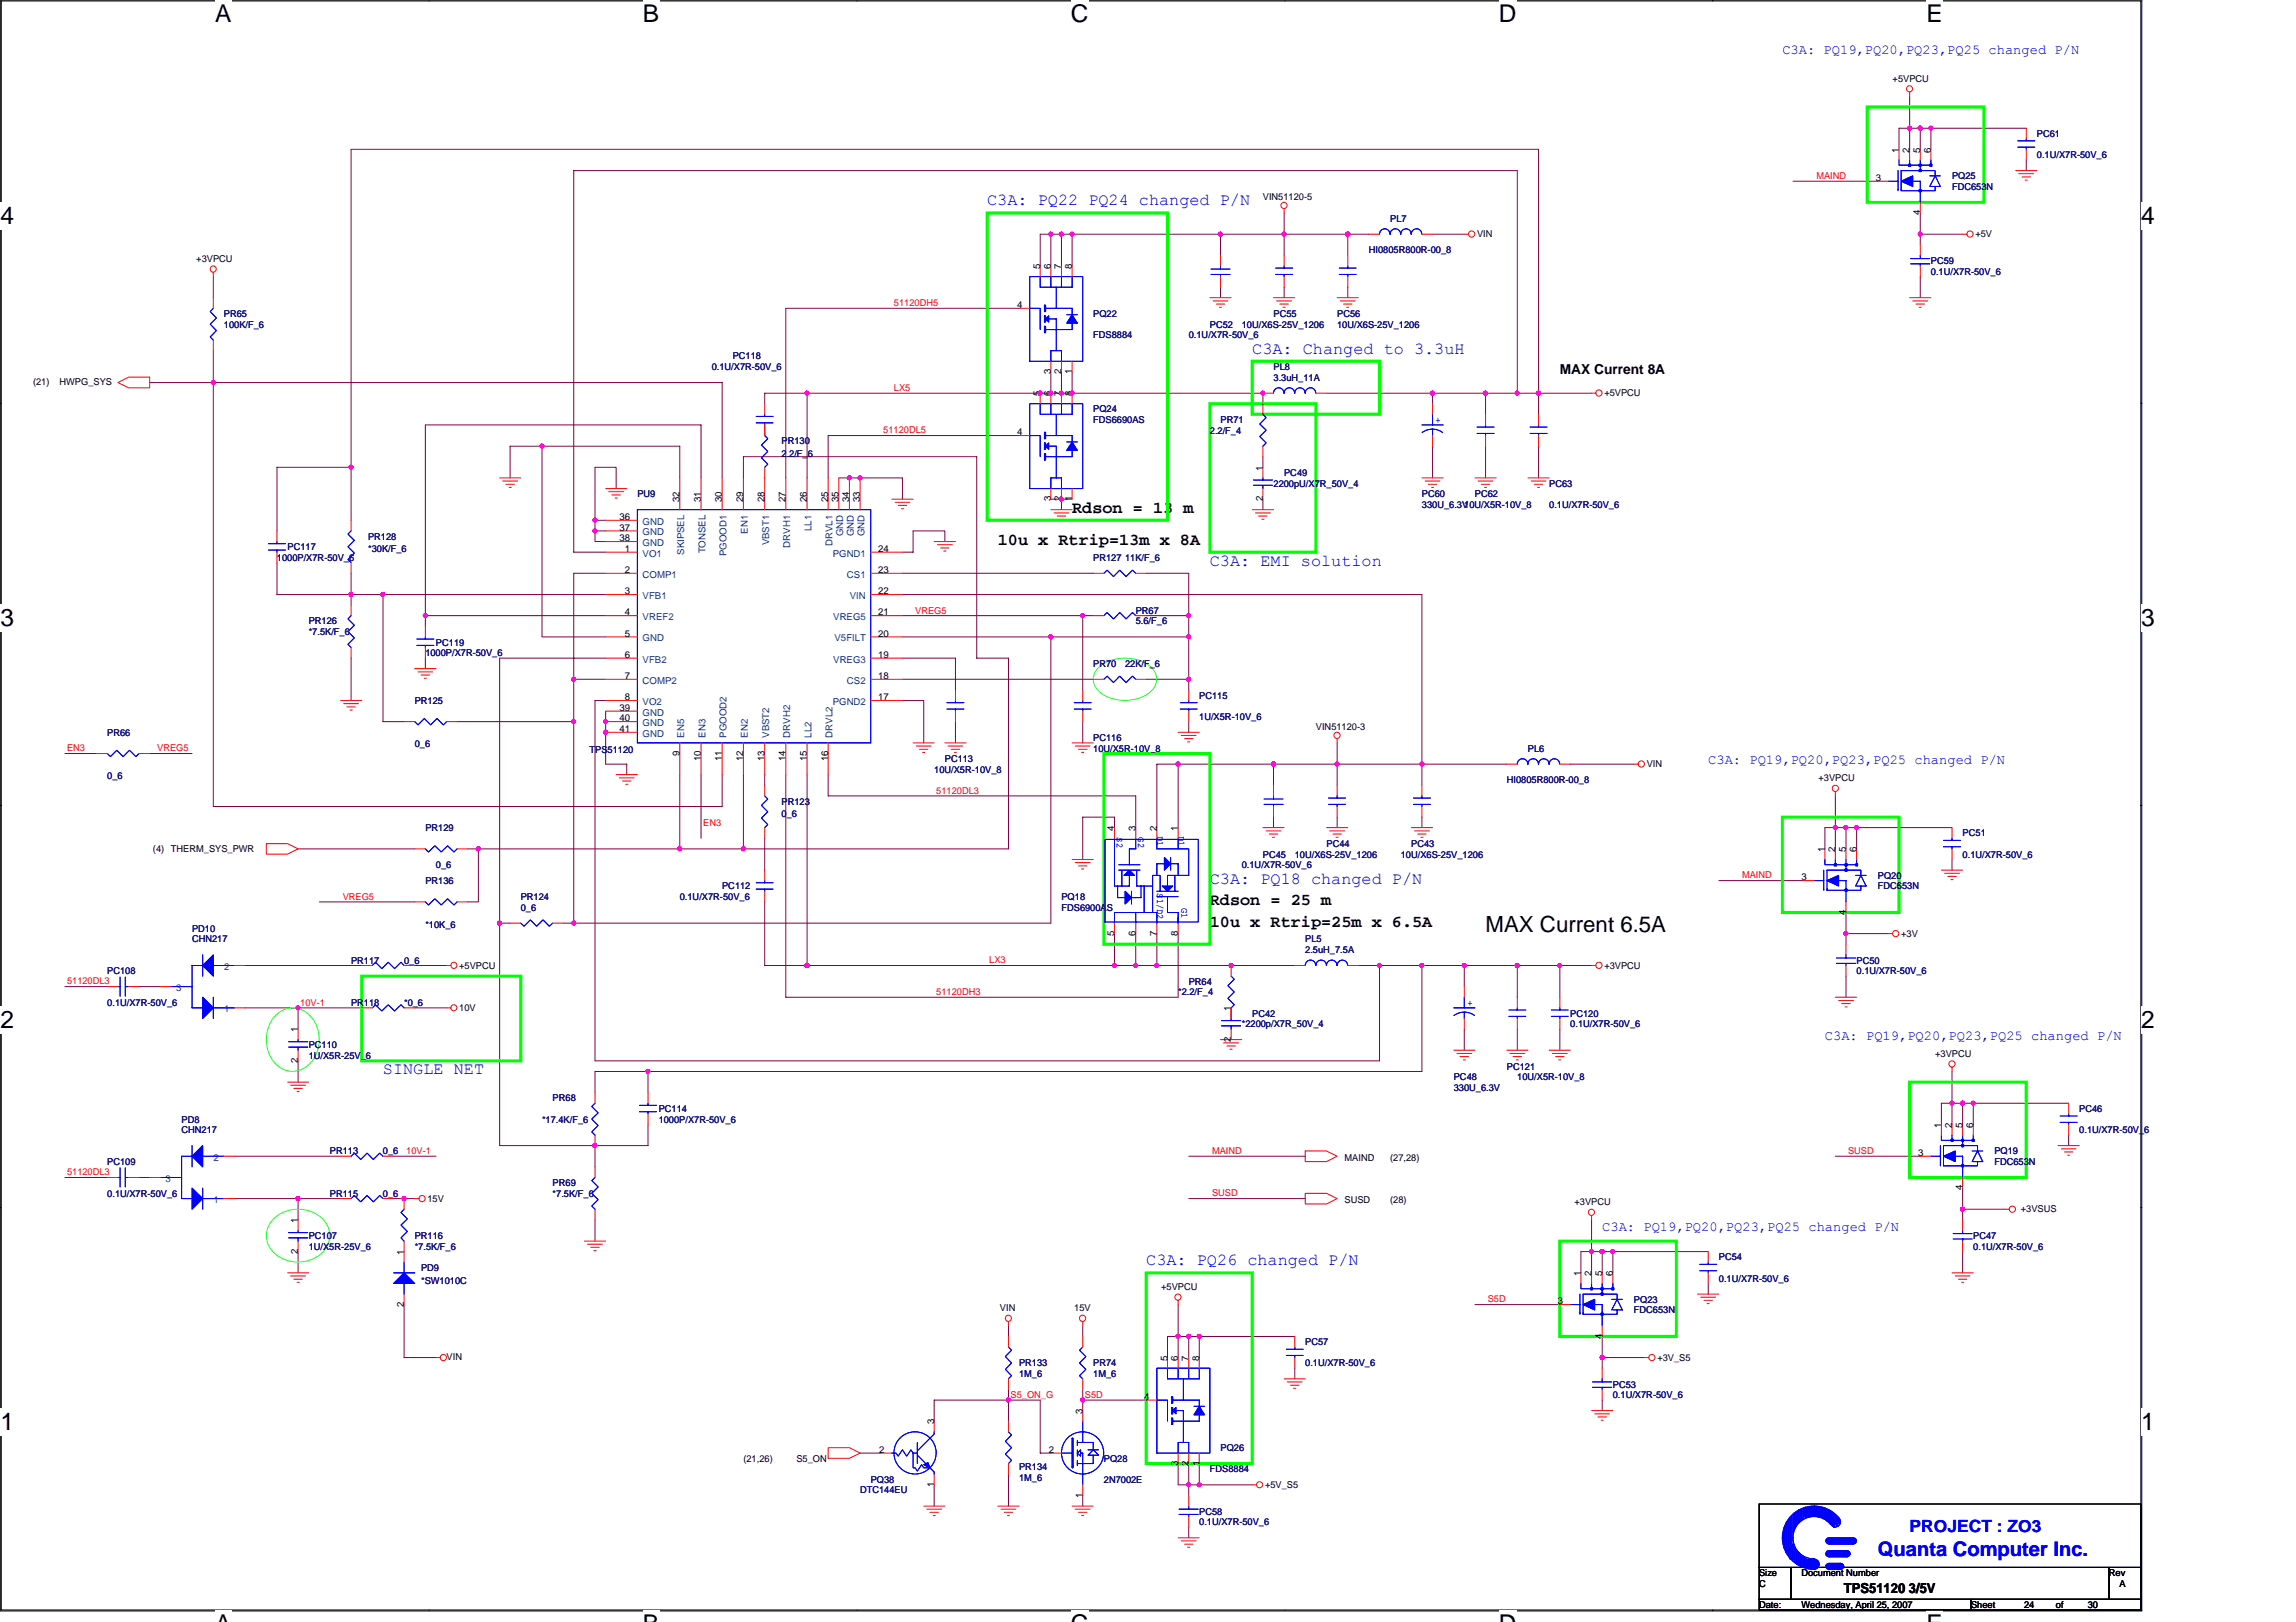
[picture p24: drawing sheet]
<svg xmlns="http://www.w3.org/2000/svg" width="297mm" height="210mm" viewBox="0 0 297 210" stroke-linecap="round" stroke-linejoin="round" font-family="sans-serif">
<defs><g id="words">
<g font-size="3.2">
<text x="27.8" y="2.9">A</text>
<text x="83.2" y="2.9">B</text>
<text x="138.5" y="2.9">C</text>
<text x="193.9" y="2.9">D</text>
<text x="249.3" y="2.9">E</text>
<text x=".1" y="29">4</text>
<text x="277" y="29">4</text>
<text x=".1" y="81">3</text>
<text x="277" y="81">3</text>
<text x=".1" y="133.1">2</text>
<text x="277" y="133.1">2</text>
<text x=".1" y="185.1">1</text>
<text x="277" y="185.1">1</text>
</g>
<text font-size="2.9" x="192.2" y="120.7">MAX Current 6.5A</text>
<text font-size="2.6" fill="#00f" x="242.9" y="201.4">Quanta Computer Inc.</text>
<g font-size="2.2" fill="#00f">
<text x="127.7" y="26.5">C3A: PQ22 PQ24 changed P/N</text>
<text x="162" y="45.8">C3A: Changed to 3.3uH</text>
<text x="156.5" y="73.2">C3A: EMI solution</text>
<text x="156.5" y="114.3">C3A: PQ18 changed P/N</text>
<text x="49.5" y="139">SINGLE NET</text>
<text x="148.3" y="163.7">C3A: PQ26 changed P/N</text>
<text x="247.1" y="198.3">PROJECT : ZO3</text>
</g>
<g font-size="2.2">
<text x="129.1" y="70.5">10u x Rtrip=13m x 8A</text>
<text x="138.7" y="66.4">Rdson = 13 m</text>
<text x="156.5" y="117.2">Rdson = 25 m</text>
<text x="156.5" y="119.9">10u x Rtrip=25m x 6.5A</text>
</g>
<g font-size="1.8" fill="#00f">
<text x="230.6" y="7">C3A: PQ19,PQ20,PQ23,PQ25 changed P/N</text>
<text x="221" y="98.9">C3A: PQ19,PQ20,PQ23,PQ25 changed P/N</text>
<text x="236.1" y="134.6">C3A: PQ19,PQ20,PQ23,PQ25 changed P/N</text>
<text x="207.3" y="159.3">C3A: PQ19,PQ20,PQ23,PQ25 changed P/N</text>
</g>
<g font-size="1.8">
<text x="201.8" y="48.4">MAX Current 8A</text>
<text x="238.5" y="206.1">TPS51120 3/5V</text>
</g>
<g font-size="1.2">
<text x="244.9" y="10.6">+5VPCU</text>
<text x="242.7" y="23.4">3</text>
<text x="245.7" y="19.7" transform="rotate(-90 245.7 19.7)">1</text>
<text x="247" y="19.7" transform="rotate(-90 247 19.7)">2</text>
<text x="248.4" y="19.7" transform="rotate(-90 248.4 19.7)">5</text>
<text x="249.8" y="19.7" transform="rotate(-90 249.8 19.7)">6</text>
<text x="163.4" y="25.9">VIN51120-5</text>
<text x="248.4" y="27.8" transform="rotate(-90 248.4 27.8)">4</text>
<text x="25.4" y="33.9">+3VPCU</text>
<text x="134.6" y="34.8" transform="rotate(-90 134.6 34.8)">5</text>
<text x="135.9" y="34.8" transform="rotate(-90 135.9 34.8)">6</text>
<text x="137.3" y="34.8" transform="rotate(-90 137.3 34.8)">7</text>
<text x="138.7" y="34.8" transform="rotate(-90 138.7 34.8)">8</text>
<text x="191.1" y="30.7">VIN</text>
<text x="255.6" y="30.7">+5V</text>
<text x="131.6" y="39.9">4</text>
<text x="4.3" y="49.8">(21)</text>
<text x="7.7" y="49.8">HWPG_SYS</text>
<text x="134.6" y="51.3" transform="rotate(-90 134.6 51.3)">5</text>
<text x="135.9" y="51.3" transform="rotate(-90 135.9 51.3)">6</text>
<text x="135.9" y="48.4" transform="rotate(-90 135.9 48.4)">3</text>
<text x="137.3" y="51.3" transform="rotate(-90 137.3 51.3)">7</text>
<text x="137.3" y="48.4" transform="rotate(-90 137.3 48.4)">2</text>
<text x="138.7" y="51.3" transform="rotate(-90 138.7 51.3)">8</text>
<text x="138.7" y="48.4" transform="rotate(-90 138.7 48.4)">1</text>
<text x="207.6" y="51.3">+5VPCU</text>
<text x="131.6" y="56.3">4</text>
<text x="87.9" y="65" transform="rotate(-90 87.9 65)">32</text>
<text x="90.7" y="65" transform="rotate(-90 90.7 65)">31</text>
<text x="93.4" y="65" transform="rotate(-90 93.4 65)">30</text>
<text x="96.2" y="65" transform="rotate(-90 96.2 65)">29</text>
<text x="98.9" y="65" transform="rotate(-90 98.9 65)">28</text>
<text x="101.6" y="65" transform="rotate(-90 101.6 65)">27</text>
<text x="104.4" y="65" transform="rotate(-90 104.4 65)">26</text>
<text x="107.1" y="65" transform="rotate(-90 107.1 65)">25</text>
<text x="108.5" y="65" transform="rotate(-90 108.5 65)">35</text>
<text x="109.9" y="65" transform="rotate(-90 109.9 65)">34</text>
<text x="111.2" y="65" transform="rotate(-90 111.2 65)">33</text>
<text x="135.9" y="64.9" transform="rotate(-90 135.9 64.9)">3</text>
<text x="137.3" y="64.9" transform="rotate(-90 137.3 64.9)">2</text>
<text x="138.7" y="64.9" transform="rotate(-90 138.7 64.9)">1</text>
<text x="163.4" y="64.9" transform="rotate(-90 163.4 64.9)">2</text>
<text x="163.4" y="60.9" transform="rotate(-90 163.4 60.9)">1</text>
<text x="80.2" y="67.3">36</text>
<text x="80.2" y="68.7">37</text>
<text x="80.2" y="70.1">38</text>
<text x="80.8" y="71.4">1</text>
<text x="113.6" y="71.4">24</text>
<text x="80.8" y="76.9">3</text>
<text x="80.8" y="74.2">2</text>
<text x="113.6" y="74.2">23</text>
<text x="113.6" y="76.9">22</text>
<text x="80.8" y="82.4">5</text>
<text x="80.8" y="79.7">4</text>
<text x="113.6" y="79.7">21</text>
<text x="113.6" y="82.4">20</text>
<text x="80.8" y="87.9">7</text>
<text x="80.8" y="85.2">6</text>
<text x="113.6" y="87.9">18</text>
<text x="113.6" y="85.2">19</text>
<text x="80.2" y="92">39</text>
<text x="80.2" y="93.4">40</text>
<text x="80.2" y="94.7">41</text>
<text x="80.8" y="90.6">8</text>
<text x="113.6" y="90.6">17</text>
<text x="170.2" y="94.5">VIN51120-3</text>
<text x="87.9" y="97.8" transform="rotate(-90 87.9 97.8)">9</text>
<text x="90.7" y="98.5" transform="rotate(-90 90.7 98.5)">10</text>
<text x="93.4" y="98.5" transform="rotate(-90 93.4 98.5)">11</text>
<text x="96.2" y="98.5" transform="rotate(-90 96.2 98.5)">12</text>
<text x="98.9" y="98.5" transform="rotate(-90 98.9 98.5)">13</text>
<text x="101.6" y="98.5" transform="rotate(-90 101.6 98.5)">14</text>
<text x="104.4" y="98.5" transform="rotate(-90 104.4 98.5)">15</text>
<text x="107.1" y="98.5" transform="rotate(-90 107.1 98.5)">16</text>
<text x="213" y="99.3">VIN</text>
<text x="235.3" y="101.1">+3VPCU</text>
<text x="144.2" y="107.5" transform="rotate(-90 144.2 107.5)">4</text>
<text x="146.9" y="107.5" transform="rotate(-90 146.9 107.5)">3</text>
<text x="149.6" y="107.5" transform="rotate(-90 149.6 107.5)">2</text>
<text x="152.4" y="107.5" transform="rotate(-90 152.4 107.5)">1</text>
<text x="19.8" y="110.3">(4)</text>
<text x="22.1" y="110.3">THERM_SYS_PWR</text>
<text x="233.1" y="113.9">3</text>
<text x="236.1" y="110.3" transform="rotate(-90 236.1 110.3)">1</text>
<text x="237.4" y="110.3" transform="rotate(-90 237.4 110.3)">2</text>
<text x="238.8" y="110.3" transform="rotate(-90 238.8 110.3)">5</text>
<text x="240.2" y="110.3" transform="rotate(-90 240.2 110.3)">6</text>
<text x="238.8" y="118.4" transform="rotate(-90 238.8 118.4)">4</text>
<text x="59.4" y="125.4">+5VPCU</text>
<text x="144.2" y="121.1" transform="rotate(-90 144.2 121.1)">5</text>
<text x="146.9" y="121.1" transform="rotate(-90 146.9 121.1)">6</text>
<text x="149.6" y="121.1" transform="rotate(-90 149.6 121.1)">7</text>
<text x="152.4" y="121.1" transform="rotate(-90 152.4 121.1)">8</text>
<text x="207.6" y="125.4">+3VPCU</text>
<text x="246" y="121.3">+3V</text>
<text x="59.4" y="130.9">10V</text>
<text x="159.3" y="130.9" transform="rotate(-90 159.3 130.9)">1</text>
<text x="38.5" y="137.6" transform="rotate(-90 38.5 137.6)">2</text>
<text x="38.5" y="133.6" transform="rotate(-90 38.5 133.6)">1</text>
<text x="159.3" y="134.8" transform="rotate(-90 159.3 134.8)">2</text>
<text x="250.4" y="136.8">+3VPCU</text>
<text x="248.2" y="149.6">3</text>
<text x="251.1" y="145.9" transform="rotate(-90 251.1 145.9)">1</text>
<text x="252.5" y="145.9" transform="rotate(-90 252.5 145.9)">2</text>
<text x="253.9" y="145.9" transform="rotate(-90 253.9 145.9)">5</text>
<text x="255.3" y="145.9" transform="rotate(-90 255.3 145.9)">6</text>
<text x="55.3" y="155.6">15V</text>
<text x="173.9" y="150.2">MAIND</text>
<text x="173.9" y="155.7">SUSD</text>
<text x="179.8" y="155.7">(28)</text>
<text x="179.8" y="150.2">(27,28)</text>
<text x="203.7" y="156">+3VPCU</text>
<text x="253.9" y="154" transform="rotate(-90 253.9 154)">4</text>
<text x="38.5" y="158.3" transform="rotate(-90 38.5 158.3)">1</text>
<text x="261.4" y="156.8">+3VSUS</text>
<text x="38.5" y="162.3" transform="rotate(-90 38.5 162.3)">2</text>
<text x="52.3" y="162.4" transform="rotate(-90 52.3 162.4)">1</text>
<text x="150.2" y="166.9">+5VPCU</text>
<text x="204.5" y="165.1" transform="rotate(-90 204.5 165.1)">1</text>
<text x="205.9" y="165.1" transform="rotate(-90 205.9 165.1)">2</text>
<text x="207.3" y="165.1" transform="rotate(-90 207.3 165.1)">5</text>
<text x="208.6" y="165.1" transform="rotate(-90 208.6 165.1)">6</text>
<text x="52.3" y="169.1" transform="rotate(-90 52.3 169.1)">2</text>
<text x="129.4" y="169.7">VIN</text>
<text x="139" y="169.7">15V</text>
<text x="201.5" y="168.8">3</text>
<text x="207.3" y="173.2" transform="rotate(-90 207.3 173.2)">4</text>
<text x="57.8" y="176">VIN</text>
<text x="151" y="176.1" transform="rotate(-90 151 176.1)">5</text>
<text x="152.4" y="176.1" transform="rotate(-90 152.4 176.1)">6</text>
<text x="153.8" y="176.1" transform="rotate(-90 153.8 176.1)">7</text>
<text x="155.1" y="176.1" transform="rotate(-90 155.1 176.1)">8</text>
<text x="214.4" y="176.1">+3V_S5</text>
<text x="120.8" y="184.3" transform="rotate(-90 120.8 184.3)">3</text>
<text x="140.1" y="183" transform="rotate(-90 140.1 183)">3</text>
<text x="148" y="181.2">4</text>
<text x="96.2" y="189.2">(21,26)</text>
<text x="103" y="189.2">S5_ON</text>
<text x="113.7" y="188">2</text>
<text x="135.7" y="188">2</text>
<text x="152.4" y="189.7" transform="rotate(-90 152.4 189.7)">3</text>
<text x="153.8" y="189.7" transform="rotate(-90 153.8 189.7)">2</text>
<text x="155.1" y="189.7" transform="rotate(-90 155.1 189.7)">1</text>
<text x="120.8" y="192.4" transform="rotate(-90 120.8 192.4)">1</text>
<text x="140.1" y="193.8" transform="rotate(-90 140.1 193.8)">1</text>
<text x="163.7" y="192.6">+5V_S5</text>
<text x="227.6" y="204">Size</text>
<text x="233.1" y="204">Document Number</text>
<text x="272.8" y="204">Rev</text>
<text x="227.6" y="208.1">Date:</text>
<text x="227.6" y="205.3">C</text>
<text x="233.1" y="208.1">Wednesday, April 25, 2007</text>
<text x="255" y="208.1">Sheet</text>
<text x="261.9" y="208.1">24</text>
<text x="266" y="208.1">of</text>
<text x="270.1" y="208.1">30</text>
<text x="274.2" y="205.3">A</text>
</g>
<g font-size="1.2" fill="#000080">
<text x="263.5" y="17.7">PC61</text>
<text x="252.5" y="23.2">PQ25</text>
<text x="263.5" y="20.4">0.1U/X7R-50V_6</text>
<text x="179.8" y="28.7">PL7</text>
<text x="252.5" y="24.6">FDC653N</text>
<text x="177.1" y="32.8">HI0805R800R-00_8</text>
<text x="249.8" y="34.2">PC59</text>
<text x="249.8" y="35.5">0.1U/X7R-50V_6</text>
<text x="29" y="41">PR65</text>
<text x="141.4" y="41">PQ22</text>
<text x="164.8" y="41">PC55</text>
<text x="173" y="41">PC56</text>
<text x="29" y="42.4">100K/F_6</text>
<text x="92.1" y="47.9">0.1U/X7R-50V_6</text>
<text x="94.8" y="46.5">PC118</text>
<text x="141.4" y="43.8">FDS8884</text>
<text x="153.8" y="43.8">0.1U/X7R-50V_6</text>
<text x="156.5" y="42.4">PC52</text>
<text x="160.7" y="42.4">10U/X6S-25V_1206</text>
<text x="164.8" y="47.9">PL8</text>
<text x="173" y="42.4">10U/X6S-25V_1206</text>
<text x="141.4" y="53.4">PQ24</text>
<text x="164.8" y="49.3">3.3uH_11A</text>
<text x="101.1" y="57.5">PR130</text>
<text x="101.1" y="59.1">2.2/F_6</text>
<text x="141.4" y="54.7">FDS6690AS</text>
<text x="156.5" y="56.1">2.2/F_4</text>
<text x="157.9" y="54.7">PR71</text>
<text x="82.5" y="64.3">PU9</text>
<text x="164.8" y="63">2200pU/X7R_50V_4</text>
<text x="166.1" y="61.6">PC49</text>
<text x="184" y="64.3">PC60</text>
<text x="184" y="65.7">330U_6.3V10U/X5R-10V_8</text>
<text x="190.8" y="64.3">PC62</text>
<text x="200.4" y="63">PC63</text>
<text x="200.4" y="65.7">0.1U/X7R-50V_6</text>
<text x="37.2" y="71.2">PC117</text>
<text x="47.6" y="69.8">PR128</text>
<text x="47.6" y="71.5">*30K/F_6</text>
<text x="35.8" y="72.6">1000P/X7R-50V_6</text>
<text x="141.4" y="72.6">PR127 11K/F_6</text>
<text x="39.9" y="80.8">PR126</text>
<text x="39.9" y="82.2">*7.5K/F_6</text>
<text x="56.4" y="83.5">PC119</text>
<text x="146.9" y="79.4">PR67</text>
<text x="146.9" y="80.8">5.6/F_6</text>
<text x="55" y="84.9">1000P/X7R-50V_6</text>
<text x="141.4" y="86.3">PR70</text>
<text x="145.6" y="86.3">22K/F_6</text>
<text x="13.9" y="95.2">PR66</text>
<text x="53.7" y="91.1">PR125</text>
<text x="141.4" y="95.9">PC116</text>
<text x="155.1" y="90.4">PC115</text>
<text x="155.1" y="93.2">1U/X5R-10V_6</text>
<text x="13.9" y="100.8">0_6</text>
<text x="53.7" y="96.7">0_6</text>
<text x="76.3" y="97.4">TPS51120</text>
<text x="120.9" y="100">10U/X5R-10V_8</text>
<text x="122.2" y="98.6">PC113</text>
<text x="141.4" y="97.3">10U/X5R-10V_8</text>
<text x="194.9" y="101.4">HI0805R800R-00_8</text>
<text x="197.7" y="97.3">PL6</text>
<text x="55" y="107.5">PR129</text>
<text x="101.1" y="104.1">PR123</text>
<text x="101.1" y="105.8">0_6</text>
<text x="56.4" y="112.4">0_6</text>
<text x="160.7" y="112.4">0.1U/X7R-50V_6</text>
<text x="163.4" y="111">PC45</text>
<text x="167.5" y="111">10U/X6S-25V_1206</text>
<text x="171.6" y="109.6">PC44</text>
<text x="181.2" y="111">10U/X6S-25V_1206</text>
<text x="182.6" y="109.6">PC43</text>
<text x="242.9" y="113.7">PQ20</text>
<text x="253.9" y="108.2">PC51</text>
<text x="253.9" y="111">0.1U/X7R-50V_6</text>
<text x="55" y="114.4">PR136</text>
<text x="67.4" y="116.5">PR124</text>
<text x="67.4" y="117.8">0_6</text>
<text x="87.9" y="116.5">0.1U/X7R-50V_6</text>
<text x="93.4" y="115.1">PC112</text>
<text x="137.3" y="116.5">PQ18</text>
<text x="137.3" y="117.8">FDS6900AS</text>
<text x="242.9" y="115.1">FDC653N</text>
<text x="24.8" y="120.6">PD10</text>
<text x="24.8" y="121.9">CHN217</text>
<text x="45.4" y="124.7">PR117</text>
<text x="52.3" y="124.7">0_6</text>
<text x="55" y="120">*10K_6</text>
<text x="168.9" y="121.9">PL5</text>
<text x="168.9" y="123.3">2.5uH_7.5A</text>
<text x="240.2" y="124.7">PC50</text>
<text x="13.9" y="126.1">PC108</text>
<text x="13.9" y="130.2">0.1U/X7R-50V_6</text>
<text x="45.4" y="130.2">PR118</text>
<text x="52.3" y="130.2">*0_6</text>
<text x="152.4" y="128.8">*2.2/F_4</text>
<text x="153.8" y="127.4">PR64</text>
<text x="162" y="131.6">PC42</text>
<text x="203.2" y="131.6">PC120</text>
<text x="240.2" y="126.1">0.1U/X7R-50V_6</text>
<text x="39.9" y="135.7">PC110</text>
<text x="39.9" y="137">1U/X5R-25V_6</text>
<text x="160.7" y="132.9">*2200p/X7R_50V_4</text>
<text x="203.2" y="132.9">0.1U/X7R-50V_6</text>
<text x="71.5" y="142.5">PR68</text>
<text x="85.2" y="143.9">PC114</text>
<text x="188.1" y="139.8">PC48</text>
<text x="188.1" y="141.2">330U_6.3V</text>
<text x="194.9" y="138.4">PC121</text>
<text x="196.3" y="139.8">10U/X5R-10V_8</text>
<text x="269" y="143.9">PC46</text>
<text x="23.5" y="145.3">PD8</text>
<text x="23.5" y="146.6">CHN217</text>
<text x="42.7" y="149.4">PR113</text>
<text x="49.5" y="149.4">0_6</text>
<text x="70.1" y="145.3">*17.4K/F_6</text>
<text x="85.2" y="145.3">1000P/X7R-50V_6</text>
<text x="258" y="149.4">PQ19</text>
<text x="269" y="146.6">0.1U/X7R-50V_6</text>
<text x="13.9" y="150.7">PC109</text>
<text x="13.9" y="154.9">0.1U/X7R-50V_6</text>
<text x="42.7" y="154.9">PR115</text>
<text x="49.5" y="154.9">0_6</text>
<text x="71.5" y="153.5">PR69</text>
<text x="71.5" y="154.9">*7.5K/F_6</text>
<text x="258" y="150.7">FDC653N</text>
<text x="39.9" y="160.4">PC107</text>
<text x="39.9" y="161.7">1U/X5R-25V_6</text>
<text x="53.7" y="160.4">PR116</text>
<text x="53.7" y="161.7">*7.5K/F_6</text>
<text x="255.3" y="160.4">PC47</text>
<text x="255.3" y="161.7">0.1U/X7R-50V_6</text>
<text x="54.5" y="164.5">PD9</text>
<text x="54.5" y="166.1">*SW1010C</text>
<text x="222.4" y="163.1">PC54</text>
<text x="222.4" y="165.8">0.1U/X7R-50V_6</text>
<text x="211.4" y="168.6">PQ23</text>
<text x="211.4" y="169.9">FDC653N</text>
<text x="131.8" y="176.8">PR133</text>
<text x="131.8" y="178.2">1M_6</text>
<text x="141.4" y="176.8">PR74</text>
<text x="141.4" y="178.2">1M_6</text>
<text x="168.9" y="174.1">PC57</text>
<text x="168.9" y="176.8">0.1U/X7R-50V_6</text>
<text x="208.7" y="179.6">PC53</text>
<text x="208.7" y="180.9">0.1U/X7R-50V_6</text>
<text x="112.6" y="191.9">PQ38</text>
<text x="131.8" y="190.2">PR134</text>
<text x="131.8" y="191.6">1M_6</text>
<text x="142.8" y="189.2">PQ28</text>
<text x="142.8" y="191.9">2N7002E</text>
<text x="156.5" y="190.5">FDS8884</text>
<text x="157.9" y="187.8">PQ26</text>
<text x="111.3" y="193.3">DTC144EU</text>
<text x="155.1" y="196">PC58</text>
<text x="155.1" y="197.4">0.1U/X7R-50V_6</text>
</g>
<g font-size="1.2" fill="#f00">
<text x="235" y="23.2">MAIND</text>
<text x="115.7" y="39.6">51120DH5</text>
<text x="115.7" y="50.6">LX5</text>
<text x="114.3" y="56.1">51120DL5</text>
<text x="118.4" y="79.4">VREG5</text>
<text x="8.7" y="97.2">EN3</text>
<text x="20.3" y="97.2">VREG5</text>
<text x="91" y="106.8">EN3</text>
<text x="121.1" y="102.7">51120DL3</text>
<text x="225.4" y="113.7">MAIND</text>
<text x="44.3" y="116.4">VREG5</text>
<text x="128" y="124.7">LX3</text>
<text x="8.7" y="127.4">51120DL3</text>
<text x="38.8" y="130.2">10V-1</text>
<text x="121.1" y="128.8">51120DH3</text>
<text x="52.6" y="149.4">10V-1</text>
<text x="156.8" y="149.4">MAIND</text>
<text x="239.1" y="149.4">SUSD</text>
<text x="8.7" y="152.1">51120DL3</text>
<text x="156.8" y="154.8">SUSD</text>
<text x="192.5" y="168.6">S5D</text>
<text x="130.7" y="180.9">S5_ON_G</text>
<text x="140.4" y="180.9">S5D</text>
</g>
<g font-size="1.2" fill="#00f">
<text x="185.7" y="54.7">+</text>
<text x="144.5" y="108.4" transform="rotate(90 144.5 108.4)">S2</text>
<text x="147.2" y="108.4" transform="rotate(90 147.2 108.4)">G2</text>
<text x="149.7" y="108.2" transform="rotate(90 149.7 108.2)">D1</text>
<text x="152.5" y="108.2" transform="rotate(90 152.5 108.2)">D1</text>
<text x="149.7" y="115.6" transform="rotate(90 149.7 115.6)">S1/D2</text>
<text x="152.9" y="117.5" transform="rotate(90 152.9 117.5)">G1</text>
<text x="189.9" y="130.2">+</text>
</g>
<g font-size="1.2" fill="#004080">
<text x="83.1" y="67.9">GND</text>
<text x="83.1" y="69.3">GND</text>
<text x="83.1" y="70.7">GND</text>
<text x="88.5" y="71.8" transform="rotate(-90 88.5 71.8)">SKIPSEL</text>
<text x="91.3" y="71.6" transform="rotate(-90 91.3 71.6)">TONSEL</text>
<text x="94" y="72" transform="rotate(-90 94 72)">PGOOD1</text>
<text x="96.7" y="69.1" transform="rotate(-90 96.7 69.1)">EN1</text>
<text x="99.5" y="70.6" transform="rotate(-90 99.5 70.6)">VBST1</text>
<text x="102.2" y="70.9" transform="rotate(-90 102.2 70.9)">DRVH1</text>
<text x="105" y="68.7" transform="rotate(-90 105 68.7)">LL1</text>
<text x="107.7" y="70.7" transform="rotate(-90 107.7 70.7)">DRVL1</text>
<text x="109.1" y="69.4" transform="rotate(-90 109.1 69.4)">GND</text>
<text x="110.5" y="69.4" transform="rotate(-90 110.5 69.4)">GND</text>
<text x="111.8" y="69.4" transform="rotate(-90 111.8 69.4)">GND</text>
<text x="83.1" y="72">VO1</text>
<text x="83.1" y="77.5">VFB1</text>
<text x="83.1" y="74.8">COMP1</text>
<text x="107.7" y="72">PGND1</text>
<text x="109.6" y="74.8">CS1</text>
<text x="109.9" y="77.5">VIN</text>
<text x="83.1" y="83">GND</text>
<text x="83.1" y="80.2">VREF2</text>
<text x="107.8" y="80.2">VREG5</text>
<text x="108" y="83">V5FILT</text>
<text x="83.1" y="88.5">COMP2</text>
<text x="83.1" y="85.7">VFB2</text>
<text x="107.8" y="85.7">VREG3</text>
<text x="109.6" y="88.5">CS2</text>
<text x="83.1" y="91.2">VO2</text>
<text x="83.1" y="92.6">GND</text>
<text x="83.1" y="94">GND</text>
<text x="83.1" y="95.3">GND</text>
<text x="88.5" y="95.5" transform="rotate(-90 88.5 95.5)">EN5</text>
<text x="91.3" y="95.5" transform="rotate(-90 91.3 95.5)">EN3</text>
<text x="94" y="95.5" transform="rotate(-90 94 95.5)">PGOOD2</text>
<text x="96.7" y="95.5" transform="rotate(-90 96.7 95.5)">EN2</text>
<text x="99.5" y="95.5" transform="rotate(-90 99.5 95.5)">VBST2</text>
<text x="102.2" y="95.5" transform="rotate(-90 102.2 95.5)">DRVH2</text>
<text x="105" y="95.5" transform="rotate(-90 105 95.5)">LL2</text>
<text x="107.7" y="95.5" transform="rotate(-90 107.7 95.5)">DRVL2</text>
<text x="107.7" y="91.2">PGND2</text>
<text x="29" y="125.5">2</text>
<text x="22.8" y="128.2">3</text>
<text x="29" y="131">1</text>
<text x="21.4" y="153">3</text>
<text x="27.6" y="155.7">1</text>
<text x="27.6" y="150.2">2</text>
</g>
</g></defs>
<path d="M0 0h277.1v208.5h-277.1zM.2 .1h276.8v208.2h-276.8z" fill="none" stroke="#000" stroke-width=".13"/>
<g fill="#fff">
<path d="M27.8 .1h2.1v3.5h-2.1z"/>
<path d="M27.8 208.4h2.1v1.5h-2.1z"/>
</g>
<path d="M55.5 0v.1M55.5 208.3v.2" fill="none" stroke="#000" stroke-width=".13"/>
<g fill="#fff">
<path d="M83.2 .1h2.1v3.5h-2.1z"/>
<path d="M83.2 208.4h2.1v1.5h-2.1z"/>
</g>
<path d="M110.9 0v.1M110.9 208.3v.2" fill="none" stroke="#000" stroke-width=".13"/>
<g fill="#fff">
<path d="M138.5 .1h2.3v3.5h-2.3z"/>
<path d="M138.5 208.4h2.3v1.5h-2.3z"/>
</g>
<path d="M166.2 0v.1M166.2 208.3v.2" fill="none" stroke="#000" stroke-width=".13"/>
<g fill="#fff">
<path d="M193.9 .1h2.3v3.5h-2.3z"/>
<path d="M193.9 208.4h2.3v1.5h-2.3z"/>
</g>
<path d="M221.6 0v.1M221.6 208.3v.2" fill="none" stroke="#000" stroke-width=".13"/>
<g fill="#fff">
<path d="M249.3 .1h2.1v3.5h-2.1z"/>
<path d="M249.3 208.4h2.1v1.5h-2.1z"/>
<path d="M.1 26.1h1.7v3.6h-1.7z"/>
<path d="M277 26.1h1.8v3.6h-1.8z"/>
<path d="M.1 78.2h1.7v3.5h-1.7z"/>
<path d="M277 78.2h1.8v3.5h-1.8z"/>
</g>
<path d="M0 52.2h.2M277 52.2h.1" fill="none" stroke="#000" stroke-width=".13"/>
<g fill="#fff">
<path d="M.1 130.2h1.7v3.6h-1.7z"/>
<path d="M277 130.2h1.8v3.6h-1.8z"/>
</g>
<path d="M0 104.2h.2M.1 104.2h.1zM277 104.2h.1" fill="none" stroke="#000" stroke-width=".13"/>
<path d="M.1 104.2h.1z" fill="#000"/>
<g fill="#fff">
<path d="M.1 182.3h1.7v3.5h-1.7z"/>
<path d="M277 182.3h1.8v3.5h-1.8z"/>
</g>
<path d="M0 156.3h.2M277 156.3h.1M227.6 194.6h49.4v8.2h-49.4zM227.6 202.8h4.1v4.2h-4.1zM227.6 207h27.4v1.3h-27.4zM231.7 202.8h41.1v4.2h-41.1zM255 207h22v1.3h-22zM272.8 202.8h4.2v4.2h-4.2z" fill="none" stroke="#000" stroke-width=".13"/>
<g fill="none" stroke="#800040" stroke-width=".13">
<path d="M247.1 12.5v6.8M248.4 16.6v2.7M249.8 16.6v2.7M262.1 16.6h-16.4v2.7M27.6 35.8v2.7M131.8 39.9h-30.1v21.9M134.6 34.4v-4.1h1.4v4.1M136 30.3h1.3M137.3 30.3h1.4v4.1M137.3 30.3v4.1M138.7 30.3h38.4M157.9 30.3v2.7"/>
<path d="M157.9 37.2v1.3M166.1 27.6v5.4M166.1 37.2v1.3M174.4 30.3v2.7M174.4 37.2v1.3M185.3 30.3h4.1M232 23.5h10.9M248.4 30.3h5.5M248.4 27.6v4.1M248.4 35.8v2.7M262.1 20.7v1.4M19.4 49.5h74v12.3"/>
<path d="M27.6 45.4v59h65.8v-4.2M70.1 57.7v24.7h8.3M98.9 52.2v-1.3h64.5v1.3M98.9 55v1.4M104.4 50.9v10.9M131.8 56.4h-24.7v5.4M136 48.1v2.8M137.3 48.1v2.8M138.7 48.1v2.8M163.4 59.1v1.4M171.6 50.9h13.7v1.3M185.3 50.9h20.6"/>
<path d="M185.3 57.7v4.1M192.2 50.9v2.7M192.2 57.7v4.1M196.3 50.9v-28.8h-122.1v49.4h4.2M199 53.6v-34.3h-153.6v48M199 57.7v4.1M35.8 72.8v4.1h42.6M45.4 74.2v4.1M45.4 60.5h-9.6v8.2M49.5 76.9v16.5h2.8M55 79.7h23.4M66 61.8v-4.1h21.9v4.1"/>
<path d="M77 68.7v1.4h1.4M77 67.3v1.4M77 68.7h1.4M78.4 74.2h-4.2v13.7h4.2M79.7 63.2v-2.7h-2.7v6.8h1.4M90.7 61.8v-6.8h-35.7v26M96.2 61.8v-2.7h30.2v26.1h4.1v24.7h-68.6M108.5 61.8h8.3v2.8M116.8 76.9h67.2v24.7M116.8 74.2h24.6M116.8 79.7h24.6M122.2 70.1v-1.4h-4.1v2.8h-1.3"/>
<path d="M136 64.6h2.7M137.3 64.6v1.4M140.1 79.7v9.6M148.3 79.7h5.5v2.7M148.3 74.2h5.5v5.5M163.4 64.6v1.4M8.4 97.5h4.1M19.4 97.5h5.4M45.4 85.2v5.5M55 85.2v1.3M59.1 93.4h15.1M74.2 87.9v31.6"/>
<path d="M78.4 92v6.9h2.7v1.3M78.4 85.2h-13.8v34.3M78.4 90.7h-1.4v46.6h101.5v-12.4M116.8 90.7h2.7v5.4M116.8 85.2h6.8v4.1M116.8 87.9h24.6M116.8 82.4h37M123.6 93.4v2.7M136 82.4v37.1h-63.1M140.1 93.4v2.7M148.3 87.9h5.5v1.4M152.4 98.9v8.2"/>
<path d="M153.8 82.4v5.5M153.8 93.4v1.4M164.8 98.9v2.7M173 96.1v5.5M194.9 98.9h-45.2v8.2M203.2 98.9h8.2M38.6 109.9h15.1M41.3 116.7h12.4M60.5 109.9h1.4v6.8h-1.4M64.6 119.5v28.8h12.4M64.6 119.5h1.4M87.9 100.2v9.7"/>
<path d="M90.7 100.2v8.3M96.2 100.2v9.7M98.9 116.7v8.2h68.6M98.9 100.2v1.4M98.9 108.5v4.1M101.7 100.2v28.9h50.7v-8.3M104.4 100.2v24.7M107.1 100.2v2.8h39.8v4.1M144.2 107.1v-1.4h-4.1v5.5M164.8 105.7v1.4M173 105.7v1.4M184 105.7v1.4"/>
<path d="M222.4 114h10.9M237.4 103v6.9M238.8 107.1v2.8M238.8 118.1v4.1M240.2 107.1v2.8M252.5 111.2v1.4M252.5 107.1h-16.4v2.8M8.4 127.7h5.5M18 127.7h2.7M31.7 124.9h15.1M31.7 130.4h15.1M38.6 130.4v2.8"/>
<path d="M38.6 137.3v2.7M53.7 124.9h4.1M53.7 130.4h4.1M83.8 138.7v2.7M144.2 120.8v4.1M146.9 120.8v4.1M149.7 120.8v4.1M159.3 130.4v1.4M175.7 124.9h2.8M178.5 124.9h5.5v13.8h-107v2.7M184 124.9h21.9M189.4 124.9v2.8"/>
<path d="M189.4 133.2v2.7M196.3 124.9v4.2M196.3 133.2v2.7M201.8 124.9v4.2M201.8 133.2v2.7M238.8 126.3v2.8M238.8 120.8h5.5M252.5 138.7v6.8M8.4 152.4h5.5M18 152.4h1.4M30.3 155.1h13.8M30.3 149.6h13.8"/>
<path d="M38.6 155.1v2.8M50.9 155.1h2.8M50.9 149.6h5.5M77 148.3v2.7M77 157.9v2.7M83.8 145.5v2.8h-6.8M153.8 155.1h15.1M153.8 149.6h15.1M205.9 157.9v6.8M237.4 149.6h11M253.9 142.8v2.7M253.9 153.8v4.1"/>
<path d="M253.9 156.5h5.5M255.3 142.8v2.7M267.6 142.8h-16.4v2.7M267.6 146.9v1.4M38.6 162v2.7M52.3 168.8v6.9h4.1M130.5 171.6v1.4M130.5 179.8v4.1M140.1 171.6v1.4M140.1 179.8v2.7M151 175.7v-2.7h1.4v2.7M152.4 168.8v4.2h1.4"/>
<path d="M153.8 173v2.7M153.8 173h13.7M155.1 173v2.7M167.5 177.1v1.3M190.8 168.8h11M207.3 162v2.7M207.3 173v4.1M207.3 175.7h5.5M208.7 162v2.7M221 162h-16.5v2.7M221 166.1v1.4M253.9 162v2.7"/>
<path d="M111.3 188h2.7M120.9 183.9v-2.7h13.7v6.8h1.4M120.9 192.2v2.7M130.5 190.8v4.1M140.1 193.5v1.4M140.1 181.2h8.2M152.4 189.4v2.8h9.6M153.8 189.4v4.1M153.8 197.6v1.4M155.1 189.4v2.8M207.3 181.2v1.3"/>
</g>
<g fill="#f0f" stroke="#f0f" stroke-width=".13">
<circle cx="164.7" cy="98.9" r=".27"/>
<circle cx="152.4" cy="98.9" r=".27"/>
<circle cx="174.4" cy="30.3" r=".27"/>
<circle cx="183.9" cy="124.9" r=".27"/>
<circle cx="196.3" cy="124.9" r=".27"/>
<circle cx="189.4" cy="124.9" r=".27"/>
<circle cx="185.3" cy="50.9" r=".27"/>
<circle cx="173" cy="98.9" r=".27"/>
<circle cx="159.3" cy="124.9" r=".27"/>
<circle cx="144.2" cy="124.9" r=".27"/>
<circle cx="166.1" cy="30.3" r=".27"/>
<circle cx="104.4" cy="124.9" r=".27"/>
<circle cx="153.8" cy="79.7" r=".27"/>
<circle cx="140.1" cy="79.7" r=".27"/>
<circle cx="199" cy="50.9" r=".27"/>
<circle cx="45.4" cy="60.5" r=".27"/>
<circle cx="196.3" cy="50.9" r=".27"/>
<circle cx="192.2" cy="50.9" r=".27"/>
<circle cx="45.4" cy="76.9" r=".27"/>
<circle cx="49.5" cy="76.9" r=".27"/>
<circle cx="135.9" cy="82.4" r=".27"/>
<circle cx="74.2" cy="119.5" r=".27"/>
<circle cx="74.2" cy="93.4" r=".27"/>
<circle cx="77" cy="148.2" r=".27"/>
<circle cx="55" cy="79.7" r=".27"/>
<circle cx="70.1" cy="57.7" r=".27"/>
<circle cx="146.9" cy="124.9" r=".27"/>
<circle cx="27.6" cy="49.5" r=".27"/>
<circle cx="96.2" cy="109.8" r=".27"/>
<circle cx="38.5" cy="155.1" r=".27"/>
<circle cx="52.3" cy="155.1" r=".27"/>
<circle cx="38.5" cy="130.4" r=".27"/>
<circle cx="153.8" cy="87.9" r=".27"/>
<circle cx="153.8" cy="82.4" r=".27"/>
<circle cx="157.9" cy="30.3" r=".27"/>
<circle cx="64.6" cy="119.5" r=".27"/>
<circle cx="135.9" cy="50.9" r=".27"/>
<circle cx="137.3" cy="50.9" r=".27"/>
<circle cx="134.6" cy="50.9" r=".27"/>
<circle cx="135.9" cy="30.3" r=".27"/>
<circle cx="137.3" cy="30.3" r=".27"/>
<circle cx="201.8" cy="124.9" r=".27"/>
<circle cx="183.9" cy="98.9" r=".27"/>
<circle cx="138.7" cy="30.3" r=".27"/>
<circle cx="61.9" cy="109.8" r=".27"/>
<circle cx="87.9" cy="109.8" r=".27"/>
<circle cx="77" cy="67.3" r=".27"/>
<circle cx="77" cy="68.7" r=".27"/>
<circle cx="78.3" cy="94.7" r=".27"/>
<circle cx="74.2" cy="87.9" r=".27"/>
<circle cx="111.3" cy="61.8" r=".27"/>
<circle cx="109.9" cy="61.8" r=".27"/>
<circle cx="178.5" cy="124.9" r=".27"/>
<circle cx="253.9" cy="142.8" r=".27"/>
<circle cx="255.3" cy="142.8" r=".27"/>
<circle cx="252.5" cy="142.8" r=".27"/>
<circle cx="253.9" cy="156.5" r=".27"/>
<circle cx="207.3" cy="162" r=".27"/>
<circle cx="207.3" cy="175.7" r=".27"/>
<circle cx="208.6" cy="162" r=".27"/>
<circle cx="205.9" cy="162" r=".27"/>
<circle cx="238.8" cy="107.1" r=".27"/>
<circle cx="240.2" cy="107.1" r=".27"/>
<circle cx="238.8" cy="120.8" r=".27"/>
<circle cx="237.4" cy="107.1" r=".27"/>
<circle cx="140.1" cy="181.2" r=".27"/>
<circle cx="153.8" cy="192.1" r=".27"/>
<circle cx="155.1" cy="192.1" r=".27"/>
<circle cx="155.1" cy="172.9" r=".27"/>
<circle cx="152.4" cy="172.9" r=".27"/>
<circle cx="153.8" cy="172.9" r=".27"/>
<circle cx="249.8" cy="16.6" r=".27"/>
<circle cx="248.4" cy="30.3" r=".27"/>
<circle cx="247" cy="16.6" r=".27"/>
<circle cx="248.4" cy="16.6" r=".27"/>
<circle cx="137.3" cy="64.6" r=".27"/>
<circle cx="163.4" cy="50.9" r=".27"/>
<circle cx="138.7" cy="50.9" r=".27"/>
<circle cx="83.8" cy="138.6" r=".27"/>
<circle cx="104.4" cy="50.9" r=".27"/>
<circle cx="149.7" cy="124.9" r=".27"/>
<circle cx="78.3" cy="93.4" r=".27"/>
<circle cx="130.5" cy="181.2" r=".27"/>
</g>
<g fill="none" stroke="#f00" stroke-width=".13">
<path d="M245.7 19.3v1.4M247.1 11.9v.6M247.1 19.3v1.4M248.4 19.3v1.4M249.8 19.3v1.4M262.1 16.6v1.3M262.1 19.3v1.4M27.6 35.2v.6M27.6 38.5v1.4M131.8 39.9h1.4M134.6 34.4v1.4M136 34.4v1.4"/>
<path d="M137.3 34.4v1.4M138.7 34.4v1.4M156.5 38.5h2.8M156.9 38.9h2M157.3 39.3h1.2M157.8 39.8h.2M157.9 33v1.4M157.9 35.8v1.4M164.8 38.5h2.7M165.2 38.9h1.9M165.6 39.3h1.1M166 39.8h.3"/>
<path d="M166.1 27v.6M166.1 33v1.4M166.1 35.8v1.4M173 38.5h2.7M173.4 38.9h1.9M173.8 39.3h1.1M174.2 39.8h.3M174.4 33v1.4M174.4 35.8v1.4M177.1 30.3h1.4M184 30.3h1.3M189.4 30.3h.6"/>
<path d="M242.9 23.5h1.4M247.1 38.5h2.7M247.5 38.9h1.9M247.9 39.3h1.1M248.3 39.8h.3M248.4 26.2v1.4M248.4 31.7v1.3M248.4 34.4v1.4M253.9 30.3h.6M260.8 22.1h2.7M261.2 22.5h1.9M261.6 22.9h1.1"/>
<path d="M262 23.3h.3M15.3 49.5l1.3-.7h2.8v1.4h-2.8zM27.6 44v1.4M98.9 52.2v1.4M98.9 55v1.4M131.8 56.4h1.4M134.6 50.9v1.3M136 46.8v1.3M136 50.9v1.3M137.3 46.8v1.3M137.3 50.9v1.3M138.7 46.8v1.3"/>
<path d="M138.7 50.9v1.3M163.4 50.9h1.4M163.4 52.2v1.4M163.4 57.7v1.4M170.2 50.9h1.4M185.3 52.2v1.4M185.3 56.4v1.3M192.2 53.6v1.4M192.2 56.4v1.3M199 53.6v1.4M199 56.4v1.3M205.9 50.9h.6"/>
<path d="M35.8 68.7v1.4M35.8 71.5v1.3M45.4 67.3v1.4M45.4 72.8v1.4M45.4 78.3v1.4M64.6 61.8h2.8M65 62.3h2M65.4 62.7h1.1M65.9 63.1h.2M78.4 70.1h4.1M78.4 63.2h2.7M78.4 74.2h4.1"/>
<path d="M78.4 71.5h4.1M78.4 76.9h4.1M78.4 79.7h4.1M78.4 67.3h4.1M78.4 68.7h4.1M78.8 63.6h1.9M79.2 64.1h1.1M79.6 64.5h.3M87.9 61.8v4.2M90.7 61.8v4.2M93.4 61.8v4.2M96.2 61.8v4.2"/>
<path d="M98.9 60.5v5.5M101.7 61.8v4.2M104.4 61.8v4.2M107.1 61.8v4.2M108.5 61.8v4.2M109.9 61.8v4.2M111.3 61.8v4.2M112.6 74.2h4.2M112.6 71.5h4.2M112.6 76.9h4.2M112.6 79.7h4.2M115.4 64.6h2.7"/>
<path d="M115.8 65h1.9M116.2 65.4h1.1M116.6 65.8h.3M120.9 70.1h2.7M121.3 70.5h1.9M121.7 70.9h1.1M122.1 71.3h.3M136 66h2.7M136 63.2v1.4M136.4 66.4h1.9M136.8 66.8h1.1M137.2 67.2h.3"/>
<path d="M137.3 63.2v1.4M138.7 63.2v1.4M141.4 74.2h1.4M141.4 79.7h1.4M146.9 74.2h1.4M146.9 79.7h1.4M162 66h2.8M162.4 66.4h2M162.8 66.8h1.1M163.3 67.2h.2M163.4 60.5v1.3M163.4 63.2v1.4"/>
<path d="M184 61.8h2.7M184.4 62.3h1.9M184.8 62.7h1.1M185.2 63.1h.3M190.8 61.8h2.8M191.2 62.3h1.9M191.6 62.7h1.1M192.1 63.1h.2M197.7 61.8h2.7M198.1 62.3h1.9M198.5 62.7h1.1M198.9 63.1h.3"/>
<path d="M12.5 97.5h1.4M18 97.5h1.4M44.1 90.7h2.7M44.5 91.1h1.9M44.9 91.5h1.1M45.3 91.9h.3M45.4 83.8v1.4M52.3 93.4h1.4M53.7 86.5h2.7M54.1 87h1.9M54.5 87.4h1.1M54.9 87.8h.3"/>
<path d="M55 81v1.4M55 83.8v1.4M57.8 93.4h1.3M78.4 94.8h4.1M78.4 90.7h4.1M78.4 87.9h4.1M78.4 82.4h4.1M78.4 85.2h4.1M78.4 92h4.1M78.4 93.4h4.1M87.9 96.1v4.1M90.7 96.1v4.1"/>
<path d="M93.4 96.1v4.1M96.2 96.1v4.1M98.9 96.1v4.1M101.7 96.1v4.1M104.4 96.1v4.1M107.1 96.1v4.1M112.6 90.7h4.2M112.6 87.9h4.2M112.6 82.4h4.2M112.6 85.2h4.2M118.1 96.1h2.8M118.5 96.5h2"/>
<path d="M119 97h1.1M119.4 97.4h.2M122.2 96.1h2.8M122.7 96.5h1.9M123.1 97h1.1M123.5 97.4h.2M123.6 89.3v1.4M123.6 92v1.4M138.7 96.1h2.7M139.1 96.5h1.9M139.5 97h1.1M139.9 97.4h.3"/>
<path d="M140.1 89.3v1.4M140.1 92v1.4M141.4 87.9h1.4M146.9 87.9h1.4M152.4 94.8h2.7M152.8 95.2h1.9M153.2 95.6h1.1M153.6 96h.3M153.8 89.3v1.4M153.8 92v1.4M173 95.6v.5M194.9 98.9h1.4"/>
<path d="M201.8 98.9h1.4M211.4 98.9h.5M34.5 109.2h2.7l1.4 .7-1.4 .6h-2.7zM53.7 116.7h1.3M53.7 109.9h1.3M59.1 116.7h1.4M59.1 109.9h1.4M66 119.5h1.4M71.5 119.5h1.4M79.7 100.2h2.8M80.1 100.7h2M80.5 101.1h1.1"/>
<path d="M81 101.5h.2M98.9 101.6v1.4M98.9 107.1v1.4M98.9 112.6v1.4M98.9 115.3v1.4M138.7 111.2h2.7M139.1 111.6h1.9M139.5 112.1h1.1M139.9 112.5h.3M144.2 107.1v1.4M144.2 119.5v1.3M146.9 107.1v1.4"/>
<path d="M146.9 119.5v1.3M149.7 107.1v1.4M149.7 119.5v1.3M152.4 107.1v1.4M152.4 119.5v1.3M163.4 107.1h2.7M163.8 107.5h1.9M164.2 107.9h1.1M164.6 108.4h.3M164.8 101.6v1.4M164.8 104.4v1.3M171.6 107.1h2.8"/>
<path d="M172 107.5h1.9M172.4 107.9h1.1M172.8 108.4h.3M173 101.6v1.4M173 104.4v1.3M182.6 107.1h2.7M183 107.5h1.9M183.4 107.9h1.1M183.8 108.4h.3M184 101.6v1.4M184 104.4v1.3M233.3 114h1.4"/>
<path d="M236.1 109.9v1.3M237.4 102.4v.6M237.4 109.9v1.3M238.8 109.9v1.3M238.8 116.7v1.4M240.2 109.9v1.3M251.2 112.6h2.7M251.6 113h1.9M252 113.4h1.1M252.4 113.8h.3M252.5 107.1v1.4M252.5 109.9v1.3"/>
<path d="M13.9 127.7h1.4M16.6 127.7h1.4M20.7 127.7h1.4M30.3 124.9h1.4M30.3 130.4h1.4M38.6 133.2v1.3M38.6 135.9v1.4M46.8 124.9h1.4M46.8 130.4h1.4M52.3 124.9h1.4M52.3 130.4h1.4M57.8 124.9h.5"/>
<path d="M57.8 130.4h.5M157.9 134.5h2.8M158.3 135h1.9M158.7 135.4h1.1M159.1 135.8h.3M159.3 124.9v1.4M159.3 130.4v1.4M159.3 133.2v1.3M167.5 124.9h1.4M174.4 124.9h1.3M188.1 135.9h2.7M188.5 136.3h1.9"/>
<path d="M188.9 136.7h1.1M189.3 137.2h.3M189.4 127.7v1.4M189.4 131.8v1.4M194.9 135.9h2.8M195.3 136.3h2M195.7 136.7h1.1M196.2 137.2h.2M196.3 129.1v1.3M196.3 131.8v1.4M200.4 135.9h2.8M200.8 136.3h2"/>
<path d="M201.2 136.7h1.2M201.7 137.2h.2M201.8 129.1v1.3M201.8 131.8v1.4M205.9 124.9h.6M237.4 129.1h2.8M237.9 129.5h1.9M238.3 129.9h1.1M238.7 130.3h.3M238.8 122.2v1.4M238.8 124.9v1.4M244.3 120.8h.6"/>
<path d="M252.5 138.1v.6M13.9 152.4h1.4M16.6 152.4h1.4M19.4 152.4h1.3M29 155.1h1.3M29 149.6h1.3M37.2 140h2.7M37.6 140.4h1.9M38 140.8h1.1M38.4 141.3h.3M38.6 157.9v1.3M44.1 155.1h1.3"/>
<path d="M44.1 149.6h1.3M49.5 155.1h1.4M49.5 149.6h1.4M52.3 155.1v1.4M53.7 155.1h.5M77 141.4v1.4M77 146.9v1.4M77 151v1.4M77 156.5v1.4M83.8 141.4v1.4M83.8 144.1v1.4M168.9 148.9h2.7l1.4 .7-1.4 .7h-2.7z"/>
<path d="M168.9 154.4h2.7l1.4 .7-1.4 .7h-2.7zM205.9 157.3v.6M248.4 149.6h1.4M251.2 145.5v1.4M252.5 145.5v1.4M253.9 145.5v1.4M253.9 152.4v1.4M253.9 157.9v1.3M255.3 145.5v1.4M259.4 156.5h.5M266.3 148.3h2.7M266.7 148.7h1.9"/>
<path d="M267.1 149.1h1.1M267.5 149.5h.3M267.6 142.8v1.3M267.6 145.5v1.4M37.2 164.7h2.7M37.6 165.1h1.9M38 165.5h1.1M38.4 165.9h.3M38.6 160.6v1.4M52.3 160.6v2.7M52.3 167.5v1.3M56.4 175.7h.6"/>
<path d="M75.6 160.6h2.8M76 161h1.9M76.4 161.4h1.1M76.8 161.8h.3M130.5 171v.6M130.5 173v1.3M130.5 178.4v1.4M140.1 171v.6M140.1 173v1.3M140.1 178.4v1.4M151 175.7v1.4M152.4 168.3v.5"/>
<path d="M152.4 175.7v1.4M153.8 175.7v1.4M155.1 175.7v1.4M166.1 178.4h2.8M166.5 178.8h2M167 179.3h1.1M167.4 179.7h.2M167.5 173v1.3M167.5 175.7v1.4M201.8 168.8h1.4M204.5 164.7v1.4M205.9 164.7v1.4"/>
<path d="M207.3 164.7v1.4M207.3 171.6v1.4M207.3 177.1v1.3M207.3 179.8v1.4M208.7 164.7v1.4M212.8 175.7h.5M219.6 167.5h2.8M220 167.9h2M220.4 168.3h1.1M220.8 168.7h.3M221 162v1.3M221 164.7v1.4"/>
<path d="M252.5 164.7h2.8M253 165.1h1.9M253.4 165.5h1.1M253.8 165.9h.2M253.9 160.6v1.4M107.1 187.3h2.8l1.4 .7-1.4 .7h-2.8zM114 188h1.4M119.5 194.9h2.7M119.9 195.3h1.9M120.3 195.7h1.1M120.7 196.1h.3M120.9 183.9v1.4"/>
<path d="M120.9 190.8v1.4M129.1 194.9h2.7M129.5 195.3h1.9M129.9 195.7h1.1M130.3 196.1h.3M130.5 183.9v1.4M130.5 189.4v1.4M136 188h1.3M138.7 194.9h2.7M139.1 195.3h1.9M139.5 195.7h1.1M139.9 196.1h.3"/>
<path d="M140.1 182.5v1.4M140.1 192.2v1.3M148.3 181.2h1.4M152.4 188v1.4M152.4 199h2.7M152.8 199.4h1.9M153.2 199.8h1.1M153.8 188v1.4M153.8 193.5v1.4M153.8 196.3v1.3M155.1 188v1.4M162 192.2h.6"/>
<path d="M205.9 182.5h2.8M206.3 183h1.9M206.7 183.4h1.1M207.1 183.8h.3M153.6 200.2h.3"/>
<circle cx="247" cy="11.5" r=".4"/>
<circle cx="27.6" cy="34.8" r=".4"/>
<circle cx="166.1" cy="26.6" r=".4"/>
<circle cx="190.4" cy="30.3" r=".4"/>
<circle cx="254.9" cy="30.3" r=".4"/>
<circle cx="206.9" cy="50.9" r=".4"/>
<circle cx="173" cy="95.2" r=".4"/>
<circle cx="212.3" cy="98.9" r=".4"/>
<circle cx="237.4" cy="102" r=".4"/>
<circle cx="58.7" cy="124.9" r=".4"/>
<circle cx="58.7" cy="130.4" r=".39"/>
<circle cx="206.9" cy="124.9" r=".4"/>
<circle cx="245.3" cy="120.8" r=".4"/>
<circle cx="252.5" cy="137.7" r=".4"/>
<circle cx="54.6" cy="155.1" r=".4"/>
<circle cx="205.9" cy="156.9" r=".4"/>
<circle cx="260.3" cy="156.5" r=".4"/>
<circle cx="57.4" cy="175.7" r=".4"/>
<circle cx="130.5" cy="170.6" r=".4"/>
<circle cx="140.1" cy="170.6" r=".4"/>
<circle cx="152.4" cy="167.9" r=".4"/>
<circle cx="213.7" cy="175.7" r=".4"/>
<circle cx="163" cy="192.1" r=".4"/>
</g>
<path d="M241.6 13.8h15.1v12.4h-15.1zM127.7 27.6h23.3v39.7h-23.3zM156.5 52.2h13.7v19.3h-13.7zM162 46.8h16.5v6.8h-16.5zM142.8 97.5h13.7v24.7h-13.7zM230.6 105.7h15.1v12.4h-15.1zM46.8 126.3h20.6v11h-20.6zM247.1 140h15v12.4h-15zM148.3 164.7h13.7v24.7h-13.7zM201.8 160.6h15.1v12.4h-15.1z" fill="none" stroke="#0f0" stroke-width=".4"/>
<path d="M142.1 86.4a5.4 5.4 0 0 1 6.8 0 2.1 2.1 0 0 1-.5 3.4 5.5 5.5 0 0 1-6.3-.4 2.03 2.03 0 0 1 0-3zM35.5 131.6a3.1 3.1 0 0 1 5.2 .6 4.5 4.5 0 0 1-1.5 6.1 3.2 3.2 0 0 1-4.5-2.2 4.7 4.7 0 0 1 .8-4.5zM35.7 157.5a4.5 4.5 0 0 1 6.6 1.1 3.3 3.3 0 0 1-2.1 4.5 4.4 4.4 0 0 1-5.4-1.9 3 3 0 0 1 .9-3.7z" fill="none" stroke="#00ff40" stroke-width=".13"/>
<g fill="none" stroke="#00f" stroke-width=".13">
<path d="M261 19h2.2M261 18.2h2.2M262.1 17.9v.3M262.1 19v.3M27.6 39.9l-.4 .4 .8 .8-.8 .9 .8 .8-.8 .8 .4 .4M133.2 39.9h1.4v2.8M133.2 35.8h6.9v11h-6.9zM134.6 35.8v1.4h4.1v-1.4M135.1 39.5h.2v.8h-.2zM135.3 39.9h3.4v.8M136 35.8v1.4M136.6 37.2v2.7"/>
<path d="M137.3 35.8v1.4M156.7 35.5h2.4M156.7 34.8h2.4M157.9 34.4v.4M157.9 35.5v.3M165 35.5h2.2M165 34.7h2.2M166.1 34.4v.3M166.1 35.5v.3M173.3 35.5h2.1M173.3 34.7h2.1M174.4 34.4v.3"/>
<path d="M174.4 35.5v.3M178.5 30.3a.68 .68 0 0 1 .7-.7 .68 .68 0 0 1 .6 .7M182.6 30.3a.68 .68 0 0 0-.7-.7 .68 .68 0 0 0-.7 .7 .68 .68 0 0 0-.7-.7 .68 .68 0 0 0-.7 .7M182.6 30.3a.68 .68 0 0 1 .7-.7 .68 .68 0 0 1 .6 .7M244.3 23.5h1.3M245.6 22.1v2.6M245.7 20.7v.7h1.5v-.1h-.3v.2h.3v-.2M247.1 20.7v.7h2.7v-.7M247.2 33.5h2.5M247.2 34.1h2.5M247.5 23.5h.9v2.7M248.3 21.9h.3v.3h-.3z"/>
<path d="M248.3 24.5h.3v.3h-.3zM248.4 20.7v.8h.2v-.2h-.3v.2h.1v-.1M248.4 21.5v.6M248.4 33v.5M248.4 34.1v.3M249.7 21.3h.2v.2h-.2zM249.7 24.1l.7-1.3v-.7h-4.4v2.6h4.4v-.6M249.7 22.8h1.3M250.4 22.8l.6 1.3h-1.2M97.8 54.7h2.2M97.8 53.9h2.2M98.9 56.4l.4 .4-.8 .8 .8 .8-.8 .8 .8 .9-.4 .4"/>
<path d="M98.9 53.6v.3M98.9 54.7v.3M133.2 56.4h1.4v2.7M133.2 52.2h6.9v11h-6.9zM134.6 52.2v1.4h4.1v-1.4M135.1 58.7h.2v.8h-.2zM135.1 57.3h.2v.8h-.2zM135.1 55.9h.2v.9h-.2zM135.1 42.2h.2v.9h-.2zM135.1 40.9h.2v.8h-.2zM135.3 56.4h3.4v.8M135.7 57.7h.9v4.1"/>
<path d="M135.7 41.3h.9v4.1M136 46.8v-1.4h1.3v1.4M136 52.2v1.4M136.6 53.6v2.8M137.3 52.2v1.4M138 57.2h1.4M138 40.7h1.4M138.7 41.8v.9h-3.4M138.7 58.3v.8h-3.4M163.4 53.6l.4 .4-.8 .9 .8 .8-.8 .8 .8 .8-.4 .4M164.8 50.9a.68 .68 0 0 1 .6-.7 .68 .68 0 0 1 .7 .7M166.1 50.9a.68 .68 0 0 1 .7-.7 .68 .68 0 0 1 .7 .7"/>
<path d="M168.8 50.9a.67 .67 0 0 0-.6-.7 .67 .67 0 0 0-.7 .7M168.9 50.9a.68 .68 0 0 1 .6-.7 .68 .68 0 0 1 .7 .7M184 55h2.7M184 56a2.16 2.16 0 0 1 1.3-.5 2.14 2.14 0 0 1 1.3 .5M185.3 53.6v1.4M185.3 55.5v.9M191.1 56.1h2.2M191.1 55.3h2.2M192.2 55v.3M192.2 56.1v.3M197.9 56.1h2.2M197.9 55.3h2.2"/>
<path d="M199 55v.3M199 56.1v.3M34.7 71.2h2.2M34.7 70.4h2.2M35.8 70.1v.3M35.8 71.2v.3M45.4 79.7l-.4 .4 .8 .8-.8 .8 .8 .8-.8 .9 .4 .4M45.4 68.7l-.4 .4 .8 .8-.8 .9 .8 .8-.8 .8 .4 .4M82.5 66h30.1v30.1h-30.1zM136 63.2v-1.4h1.3v1.4M142.8 74.2l.4-.4 .9 .8 .8-.8 .8 .8 .8-.8 .4 .4M142.8 79.7l.4-.4 .9 .8 .8-.8 .8 .8 .8-.8 .4 .4"/>
<path d="M162.2 62.8h2.4M162.2 62.1h2.4M163.4 61.8v.3M163.4 62.8v.4M13.9 97.5l.4 .4 .8-.8 .8 .8 .9-.8 .8 .8 .4-.4M53.7 93.4l.4 .4 .8-.8 .8 .8 .8-.8 .9 .8 .4-.4M53.9 83.5h2.2M53.9 82.7h2.2M55 82.4v.3M55 83.5v.3M122.5 91.8h2.2M122.5 90.9h2.2"/>
<path d="M123.6 90.7v.2M123.6 91.8v.2M139 91.8h2.2M139 90.9h2.2M140.1 90.7v.2M140.1 91.8v.2M142.8 87.9l.4-.4 .9 .8 .8-.8 .8 .8 .8-.8 .4 .4M152.7 91.8h2.2M152.7 90.9h2.2M153.8 90.7v.2M153.8 91.8v.2M196.3 98.9a.68 .68 0 0 1 .7-.7 .68 .68 0 0 1 .7 .7"/>
<path d="M197.7 98.9a.68 .68 0 0 1 .6-.7 .68 .68 0 0 1 .7 .7 .69 .69 0 0 1 .7-.7 .69 .69 0 0 1 .7 .7M200.4 98.9a.68 .68 0 0 1 .7-.7 .68 .68 0 0 1 .7 .7M55 116.7l.4 .4 .9-.8 .8 .8 .8-.8 .8 .8 .4-.4M55 109.9l.4 .4 .9-.8 .8 .8 .8-.8 .8 .8 .4-.4M67.4 119.5l.4 .4 .8-.9 .8 .9 .8-.9 .9 .9 .4-.4M97.8 115.1h2.2M97.8 114.2h2.2M98.9 103l.4 .4-.8 .8 .8 .9-.8 .8 .8 .8-.4 .4M98.9 114v.2M98.9 115.1v.2M143 108.6h12v10.7h-12zM144.2 108.5v6.2h1.9v-1.4"/>
<path d="M144.6 114.7v1.5h1M144.7 112.6h2.8M144.7 111.9h2.8M145.1 112.6v2.1M146.4 115.3v1.7M146.9 108.5v1.4h-.8v2M146.9 118.1v1.4M147.1 112.6v2.1h2M147.6 114.7v1.5h-1.2M148 114.7v3.4M149.1 118.1h-4.9v1.4M149.7 113.3h.4v2"/>
<path d="M149.7 108.5v1.4h2.7v-1.4M149.7 116h2.7M149.7 115.3h2.7M150.6 111.8h-.9v1.5h-.6v4.8h.6v1.4M151 116v2.1h1.4v1.4M151.4 111.8h1v1.5M151.4 111v1.6M152 113.3h-1v1.4M152.4 109.9h1.4v3.4h-1.8v2M163.5 104.1h2.5M163.5 103.4h2.5M164.8 103v.4"/>
<path d="M164.8 104.1v.3M171.9 104.1h2.2M171.9 103.3h2.2M173 103v.3M173 104.1v.3M182.9 104.1h2.2M182.9 103.3h2.2M184 103v.3M184 104.1v.3M234.7 114h1.2M235.9 112.6v2.6M236.1 111.2v.7h1.5v-.1h-.3v.3h.3v-.3"/>
<path d="M237.4 111.2v.7h2.8v-.7M237.9 114h.9v2.7M238.7 112.5h.3v.2h-.3zM238.7 115.1h.3v.2h-.3zM238.8 111.2v.9h.2v-.3h-.3v.3h.1v-.2M238.8 112.1v.5M240.1 111.8h.2v.3h-.2zM240.1 114.7l.6-1.4v-.7h-4.3v2.6h4.3v-.5M240.1 113.3h1.3M240.7 113.3l.7 1.4h-1.2M251.4 109.6h2.2M251.4 108.8h2.2"/>
<path d="M252.5 108.5v.3M252.5 109.6v.3M15.3 127.7h.2M15.5 126.4v2.5M16.2 127.7h.4M16.2 126.4v2.5M22.1 127.7h2.7M26.2 123.6v2.7M26.2 124.9h-1.4v5.5h1.4M27.6 129.1v2.7M27.6 130.4h2.7M27.6 124.9h2.7"/>
<path d="M37.3 135.5h2.5M37.3 134.8h2.5M38.6 134.5v.3M38.6 135.5v.4M48.2 130.4l.4-.4 .8 .8 .8-.8 .9 .8 .8-.8 .4 .4M48.2 124.9l.4-.4 .8 .8 .8-.8 .9 .8 .8-.8 .4 .4M158 132.8h2.5M158 132.1h2.5M159.3 126.3l.4 .4-.8 .9 .8 .8-.8 .8 .8 .8-.4 .4M159.3 131.8v.3M159.3 132.8v.4M168.9 124.9a.68 .68 0 0 1 .6-.7 .68 .68 0 0 1 .7 .7"/>
<path d="M170.2 124.9a.68 .68 0 0 1 .7-.7 .68 .68 0 0 1 .7 .7M171.6 124.9a.68 .68 0 0 1 .7-.7 .68 .68 0 0 1 .7 .7M173 124.9a.68 .68 0 0 1 .7-.7 .68 .68 0 0 1 .6 .7M188.1 130.4h2.7M188.1 131.4a2.22 2.22 0 0 1 2.7 0M189.4 129.1v1.3M189.4 131v.8M195.2 131.5h2.2M195.2 130.7h2.2M196.3 130.4v.3M196.3 131.5v.3M200.7 131.5h2.2"/>
<path d="M200.7 130.7h2.2M201.8 130.4v.3M201.8 131.5v.3M237.6 124h2.5M237.6 124.7h2.5M238.8 123.6v.4M238.8 124.7v.2M15.3 152.4h.2M15.5 151.1v2.5M16.2 151.1v2.5M16.2 152.4h.4M20.7 152.4h2.8"/>
<path d="M24.8 148.3v2.7M24.8 149.6h-1.3v5.5h1.3M26.2 153.8v2.7M26.2 155.1h2.8M26.2 149.6h2.8M37.3 159.5h2.5M38.6 159.2v.3M45.4 155.1l.4-.4 .9 .8 .8-.8 .8 .8 .8-.8 .4 .4M45.4 149.6l.4-.4 .9 .9 .8-.9 .8 .9 .8-.9 .4 .4M52.3 156.5l-.4 .4 .8 .8-.8 .8 .8 .9-.8 .8 .4 .4M77 142.8l-.4 .4 .8 .8-.8 .8 .8 .8-.8 .9 .4 .4M77 152.4l-.4 .4 .8 .8-.8 .8 .8 .9-.8 .8 .4 .4"/>
<path d="M82.7 143.9h2.2M82.7 143h2.2M83.8 142.8v.2M83.8 143.9v.2M249.8 149.6h1.2M251 148.3v2.6M251.2 146.9v.7h1.5v-.2h-.3v.3h.3v-.3M252.5 146.9v.7h2.8v-.7M252.7 159.6h2.4M253 149.6h.9v2.8M253.8 148.1h.2v.3h-.2zM253.8 150.7h.2v.3h-.2z"/>
<path d="M253.9 146.9v.8h.1v-.3h-.2v.3h.1v-.1M253.9 147.7v.6M253.9 159.2v.4M255.1 147.4h.3v.3h-.3zM255.1 150.3l.7-1.4v-.6h-4.4v2.6h4.4v-.6M255.1 148.9h1.4M255.8 148.9l.7 1.4h-1.2M266.5 145.2h2.2M266.5 144.4h2.2M267.6 144.1v.3M267.6 145.2v.3M37.3 160.2h2.5"/>
<path d="M38.6 160.2v.4M50.9 164.7h2.8M52.3 163.3v1.4M52.3 166.1v1.4M130.5 174.3l.4 .4-.8 .9 .8 .8-.8 .8 .8 .8-.4 .4M140.1 174.3l-.4 .4 .8 .9-.8 .8 .8 .8-.8 .8 .4 .4M149.7 177.1h6.8v10.9h-6.8zM151 177.1v1.3h4.1v-1.3M152.4 177.1v1.3M153.1 178.4v2.8M153.8 177.1v1.3M166.4 175.4h2.2"/>
<path d="M166.4 174.6h2.2M167.5 174.3v.3M167.5 175.4v.3M203.2 168.8h1.2M204.4 167.5v2.6M204.5 166.1v.7h1.5v-.2h-.2v.3h.2v-.3M205.9 166.1v.7h2.8v-.7M206 178.8h2.5M206 179.5h2.5M206.3 168.8h1v2.8M207.1 167.3h.3v.3h-.3zM207.1 169.9h.3v.3h-.3z"/>
<path d="M207.3 166.1v.8h.1v-.3h-.3v.3h.2v-.1M207.3 166.9v.6M207.3 178.4v.4M207.3 179.5v.3M208.5 166.6h.3v.3h-.3zM208.5 169.5l.7-1.4v-.6h-4.4v2.6h4.4v-.6M208.5 168.1h1.4M209.2 168.1l.7 1.4h-1.2M219.9 164.4h2.2M219.9 163.6h2.2M221 163.3v.3M221 164.4v.3"/>
<path d="M252.7 160.3h2.4M253.9 160.3v.3M115.4 188h.5l.3 .4 .6-.8 .5 .8 .6-.8 .2 .4h.6M118.1 188v1.9h.3l.3 .5 .5-.9 .3 .4h.8l.6 .6v.3M118.7 186.7v2.7M118.7 188.3l1.1 1.1M120.9 185.3v.3l-2.2 2.2M130.5 185.3l.4 .4-.8 .8 .8 .8-.8 .9 .8 .8-.4 .4M137.3 188h1.4M138.7 186.1h.1v3.8h-.1zM139.4 188l.4-.4v.8zM139.4 186.7h.7"/>
<path d="M139.4 186.4v.7M139.4 187.6v.8M139.4 189v.7M139.8 188h.3v4.2M140.1 186.7h1.3v.9M140.1 183.9v2.8M140.8 187.6h1.3M141.4 187.6l.7 .7h-1.2M141.4 187.6l-.6 .7h.2M141.4 188.3v1.1h-2M149.7 181.2h1.3v2.7M151.6 183.5h.1v.8h-.1z"/>
<path d="M151.6 182.1h.1v.9h-.1zM151.6 180.8h.1v.8h-.1zM151.7 181.2h3.4v.8M152.1 182.5h1v4.2M152.4 188v-1.3h1.4v1.3M152.5 195.3h2.5M152.5 196h2.5M153.8 194.9v.4M153.8 196v.3M154.5 182h1.3M155.1 183.1v.8h-3.4M230.7 198.1v1.9l.2 .4v-2.8l.1-.2v3.4l.1 .1v-3.8l.2-.3v4.4l.1 .1v-4.6l.2-.2v5.3"/>
<path d="M232 196v2.3l.1-.4v-1.9l.1-.1v1.7l.2-.1v-1.8l.1-.1v1.6l.2-.1v-1.6h.1v1.5l.1-.2v-1.3l.2-.2v1.4l.1-.2v-1.2l.1-.1v1.3M233.5 195.2l.1-.2v1.4l-.1-.1zM233.6 196.2l1.1-.2a3 3 0 0 1 2.7 1.7M233.6 195.9l1.1-.2a3.3 3.3 0 0 1 2.9 1.8M233.6 195.7l1.1-.1a3.4 3.4 0 0 1 3.1 1.9M233.6 195.6l1.1-.1a3.5 3.5 0 0 1 3.1 1.8M233.6 195.5l1.1-.2a3.7 3.7 0 0 1 3.3 1.9M233.6 196.3l1.1-.2a2.85 2.85 0 0 1 2.5 1.6M233.6 196l1.1-.1a3.1 3.1 0 0 1 2.7 1.5M233.7 195.3l1-.1a3.8 3.8 0 0 1 3.3 1.9M233.7 195.1l1-.1a3.9 3.9 0 0 1 3.4 2M233.7 195.2v1.1"/>
<path d="M236.4 199.1h3.7v.2h-3.9v.1h4l-.1 .2h-3.7l.1 .1h3.6M236.6 199.8h3.2M236.6 199h3.2M236.8 197.3a2.71 2.71 0 0 0-2.1-1 2.72 2.72 0 0 0-2.7 2.7 2.72 2.72 0 0 0 2.7 2.7M237.9 196.4a4.1 4.1 0 0 0-3.2-1.5 4.1 4.1 0 0 0-4.1 4.1 4.1 4.1 0 0 0 4.1 4.1M231.7 201.8v-5.4l.1-.1v5.6h.2v-2.1l.1 .3v1.9l.1 .2v-1.8l.2 .3v1.6l.1 .1v-1.6l.2 .1v1.7h.1v-1.5l.1 .1v1.5h.2v-1.4l.1 .2v1.2l.1 .1v-1.3l.2 .1v1.2h.1v-1M233.6 201.6v.2h.1v1h.2v-1h.1v1.2h-.3l.5-1.2v1.2l.1-.2v-1l.1 .2v1h.2v-1.1h.1v1.1h.1v-1.1h.2v1.1l.1-.2v-.8l.2 .2v.5M236.4 200.8h2.8v.1h-2.8l-.2 .2h3.2l-.2 .1h-3l.3 .1h2.6M236.4 202.4h2v.2h-2.2v.1h2.3l-.1 .1h-2.2l.3 .2h1.9M236.6 202.3h1.5M236.6 203.1h1.5M236.6 201.5h2.4"/>
<path d="M236.6 200.7h2.4"/>
<circle cx="118.4" cy="188" r="2.73"/>
<circle cx="140.1" cy="188" r="2.73"/>
<circle cx="236.6" cy="199.4" r=".4"/>
<circle cx="237.4" cy="196.9" r=".68"/>
<circle cx="239.8" cy="199.4" r=".4"/>
<circle cx="234.7" cy="202.4" r=".67"/>
<circle cx="236.6" cy="201.1" r=".4"/>
<circle cx="236.6" cy="202.7" r=".4"/>
<circle cx="238.1" cy="202.7" r=".4"/>
<circle cx="238.9" cy="201.1" r=".4"/>
</g>
<g fill="#00f" stroke="#00f" stroke-width=".13">
<path d="M246 23.5l1.5-.7v1.3z" fill-rule="evenodd"/>
<path d="M246 23.5l1.5-.7v1.3z" fill-rule="evenodd"/>
<path d="M52.3 164.7l1.4 1.4h-2.8z" fill-rule="evenodd"/>
<path d="M52.3 164.7l1.4 1.4h-2.8z" fill-rule="evenodd"/>
<path d="M26.2 129.1l1.4 1.3-1.4 1.4z" fill-rule="evenodd"/>
<path d="M26.2 124.9l1.4-1.3v2.7z" fill-rule="evenodd"/>
<path d="M26.2 129.1l1.4 1.3-1.4 1.4z" fill-rule="evenodd"/>
<path d="M26.2 124.9l1.4-1.3v2.7z" fill-rule="evenodd"/>
<path d="M138.7 57.2l.7 1.1h-1.4z" fill-rule="evenodd"/>
<path d="M135.7 57.3v.8l-.4-.4z" fill-rule="evenodd"/>
<path d="M138.7 57.2l.7 1.1h-1.4z" fill-rule="evenodd"/>
<path d="M135.7 57.3v.8l-.4-.4z" fill-rule="evenodd"/>
<path d="M155.1 182l.7 1.1h-1.3z" fill-rule="evenodd"/>
<path d="M151.7 182.5l.4-.4v.9z" fill-rule="evenodd"/>
<path d="M155.1 182l.7 1.1h-1.3z" fill-rule="evenodd"/>
<path d="M151.7 182.5l.4-.4v.9z" fill-rule="evenodd"/>
<path d="M138.7 40.7l.7 1.1h-1.4z" fill-rule="evenodd"/>
<path d="M135.3 41.3l.4-.4v.8z" fill-rule="evenodd"/>
<path d="M138.7 40.7l.7 1.1h-1.4z" fill-rule="evenodd"/>
<path d="M135.3 41.3l.4-.4v.8z" fill-rule="evenodd"/>
<path d="M204.8 168.8l1.5-.7v1.4z" fill-rule="evenodd"/>
<path d="M204.8 168.8l1.5-.7v1.4z" fill-rule="evenodd"/>
<path d="M236.4 114l1.5-.7v1.4z" fill-rule="evenodd"/>
<path d="M236.4 114l1.5-.7v1.4z" fill-rule="evenodd"/>
<path d="M24.8 153.8l1.4 1.3-1.4 1.4z" fill-rule="evenodd"/>
<path d="M26.2 148.3v2.7l-1.4-1.4z" fill-rule="evenodd"/>
<path d="M24.8 153.8l1.4 1.3-1.4 1.4z" fill-rule="evenodd"/>
<path d="M26.2 148.3v2.7l-1.4-1.4z" fill-rule="evenodd"/>
<path d="M119.5 189.5l.6-.2 .2 .6z" fill-rule="evenodd"/>
<path d="M119.5 189.5l.6-.2 .2 .6z" fill-rule="evenodd"/>
<path d="M251.4 149.6l1.6-.7v1.4z" fill-rule="evenodd"/>
<path d="M251.4 149.6l1.6-.7v1.4z" fill-rule="evenodd"/>
<path d="M145.4 113.3l.7-.7 .7 .7z" fill-rule="evenodd"/>
<path d="M150.4 114.7h1.3l-.7 .6z" fill-rule="evenodd"/>
<path d="M150.6 111l.8 .8-.8 .8z" fill-rule="evenodd"/>
<path d="M145.6 115.3l.8 .9-.8 .8z" fill-rule="evenodd"/>
<path d="M145.4 113.3l.7-.7 .7 .7z" fill-rule="evenodd"/>
<path d="M150.4 114.7h1.3l-.7 .6z" fill-rule="evenodd"/>
<path d="M150.6 111l.8 .8-.8 .8z" fill-rule="evenodd"/>
<path d="M145.6 115.3l.8 .9-.8 .8z" fill-rule="evenodd"/>
</g>
<use href="#words"/>
</svg>
